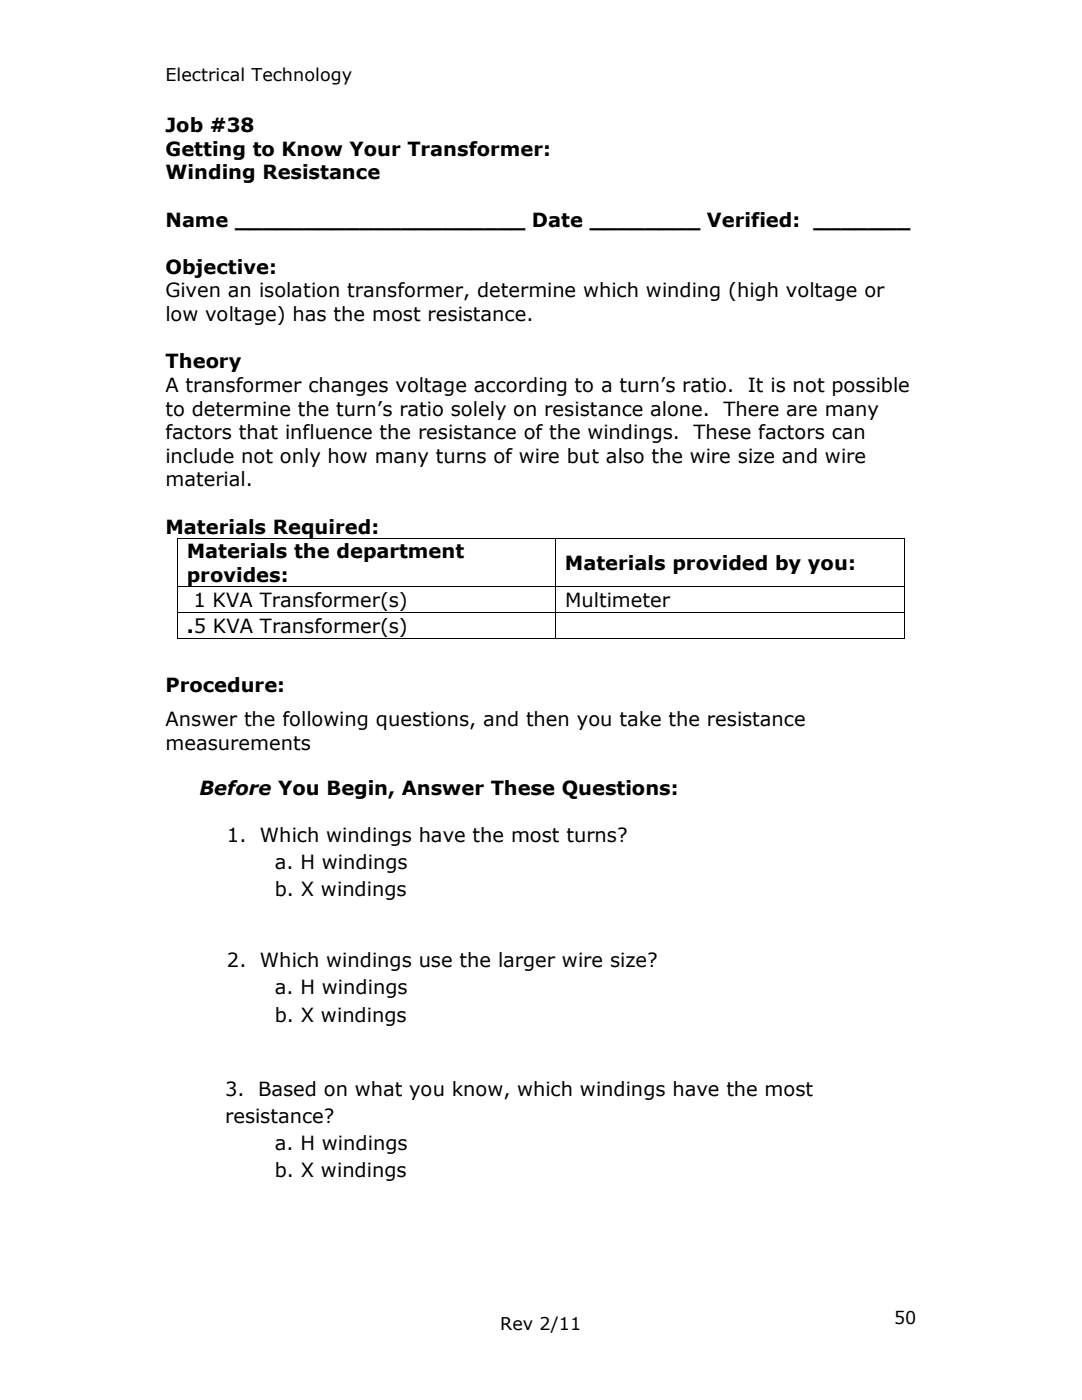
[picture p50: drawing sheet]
<svg xmlns="http://www.w3.org/2000/svg" width="216mm" height="279mm" viewBox="0 0 216 279" stroke-linecap="round" stroke-linejoin="round" font-family="sans-serif">
<defs><g id="words">
<g font-size="3.9">
<text x="33" y="26.3">Job #38</text>
<text x="33" y="31.1">Getting to Know Your Transformer:</text>
<text x="33" y="35.8">Winding Resistance</text>
<text x="33" y="45.2">Name _____________________ Date ________ Verified: _______</text>
<text x="33" y="54.7">Objective:</text>
<text x="33" y="59.4">Given an isolation transformer, determine which winding (high voltage or</text>
<text x="33" y="64.1">low voltage) has the most resistance.</text>
<text x="33" y="73.5">Theory</text>
<text x="33" y="78.2">A transformer changes voltage according to a turn’s ratio. It is not possible</text>
<text x="33" y="82.9">to determine the turn’s ratio solely on resistance alone. There are many</text>
<text x="33" y="87.7">factors that influence the resistance of the windings. These factors can</text>
<text x="33" y="92.4">include not only how many turns of wire but also the wire size and wire</text>
<text x="33" y="97.1">material.</text>
<text x="33" y="106.5">Materials Required:</text>
<text x="37.3" y="111.4">Materials the department</text>
<text x="112.7" y="113.8">Materials provided by you:</text>
<text x="37.3" y="116.1">provides:</text>
<text x="38.6" y="121.1">1 KVA Transformer(s)</text>
<text x="112.8" y="121.1">Multimeter</text>
<text x="37.3" y="126.2">.5 KVA Transformer(s)</text>
<text x="33" y="138.1">Procedure:</text>
<text x="33" y="144.9">Answer the following questions, and then you take the resistance</text>
<text x="33" y="149.6">measurements</text>
<text x="39.8" y="158.6">Before You Begin, Answer These Questions:</text>
<text x="45.3" y="168">1. Which windings have the most turns?</text>
<text x="54.8" y="173.4">a. H windings</text>
<text x="54.8" y="178.9">b. X windings</text>
<text x="45.3" y="193">2. Which windings use the larger wire size?</text>
<text x="54.8" y="198.5">a. H windings</text>
<text x="54.8" y="203.9">b. X windings</text>
<text x="44.9" y="218.7">3. Based on what you know, which windings have the most</text>
<text x="44.9" y="224.2">resistance?</text>
<text x="54.8" y="229.6">a. H windings</text>
<text x="54.8" y="235">b. X windings</text>
</g>
<g font-size="3.5">
<text x="33" y="16.3">Electrical Technology</text>
<text x="99.8" y="265.4">Rev 2/11</text>
<text x="178.4" y="264.2">50</text>
</g>
</g></defs>
<path d="M35.3 107.4h.1v.2h-.1zM35.3 117h.1v.2h-.1zM110.7 107.4h.2v.2h-.2zM110.7 117h.2v.2h-.2zM180.5 107.4h.1v.2h-.1zM180.5 117h.1v.2h-.1zM35.3 122.1h.1v.2h-.1zM35.3 127.3h.1v.1h-.1zM110.7 122.1h.2v.2h-.2zM110.7 127.3h.2v.1h-.2zM180.5 122.1h.1v.2h-.1zM180.5 127.3h.1v.1h-.1z" fill="#000"/>
<g fill="none" stroke="#000" stroke-width=".2">
<path d="M35.3 107.6v9.4M35.3 117.2v4.9M35.4 107.5h75.3M35.4 117.1h75.3M110.8 107.6v9.4M110.8 117.2v4.9M110.9 107.5h69.6M110.9 117.1h69.6M180.6 107.6v9.4M180.6 117.2v4.9M35.3 122.3v5M35.4 122.2h75.3"/>
<path d="M35.4 127.3h75.3M110.8 122.3v5M110.9 122.2h69.6M110.9 127.3h69.6M180.6 122.3v5"/>
</g>
<use href="#words"/>
</svg>
